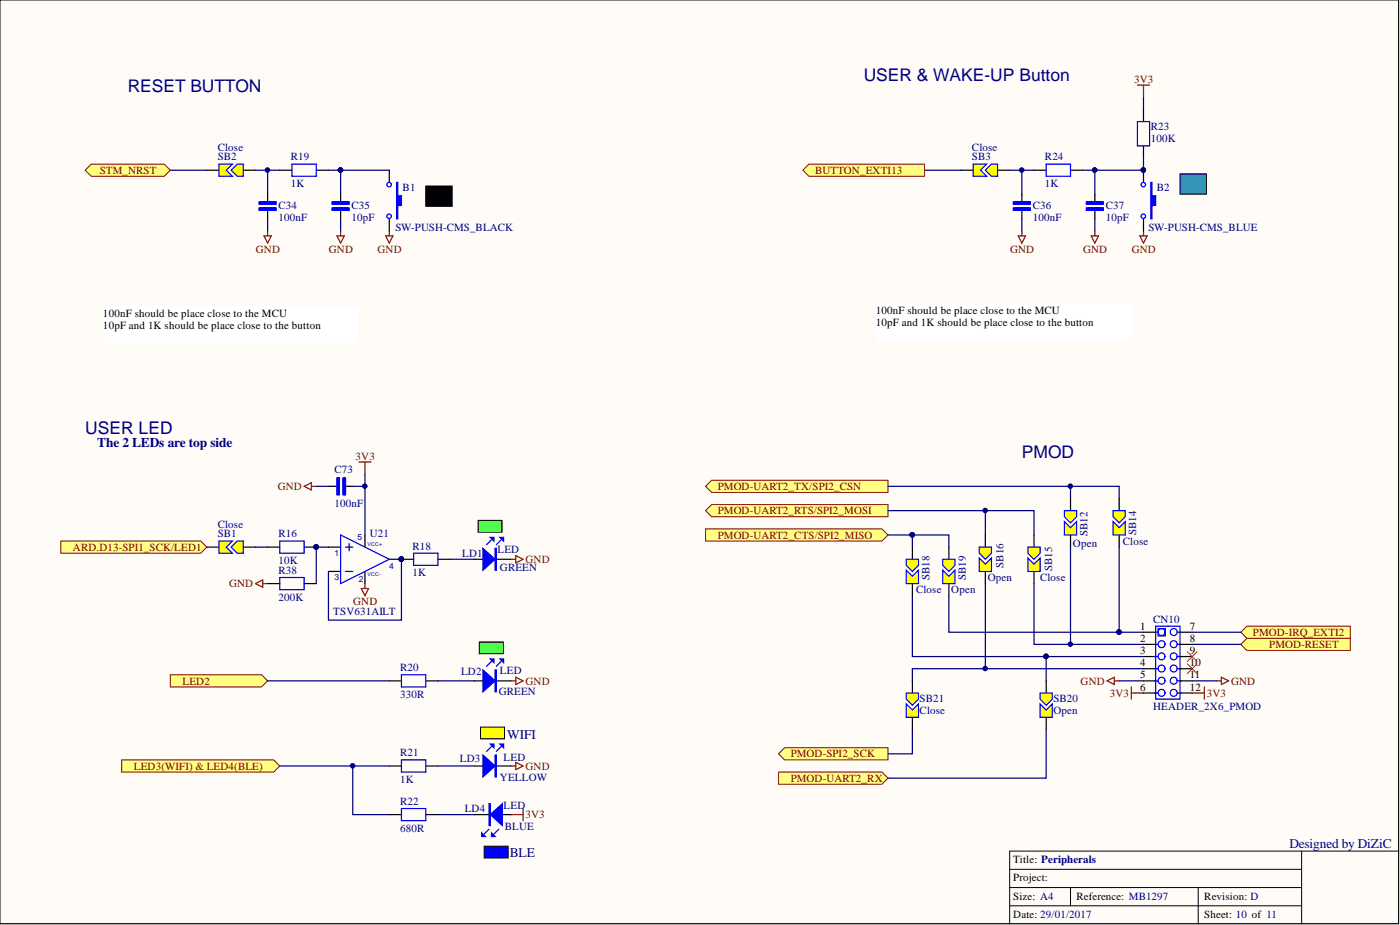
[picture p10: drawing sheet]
<svg xmlns="http://www.w3.org/2000/svg" width="292mm" height="193mm" viewBox="0 0 292 193" stroke-linecap="round" stroke-linejoin="round" font-family="sans-serif">
<defs><g id="words">
<g font-size="3.6" fill="#000080">
<text x="180.2" y="17">USER &amp; WAKE-UP Button</text>
<text x="26.7" y="19.3">RESET BUTTON</text>
<text x="17.8" y="90.5">USER LED</text>
<text x="213.2" y="95.6">PMOD</text>
</g>
<g font-size="2.8" fill="#000080">
<text x="20.3" y="93.3">The 2 LEDs are top side</text>
<text x="105.8" y="154.1">WIFI</text>
<text x="106.3" y="178.7">BLE</text>
<text x="269" y="177">Designed by DiZiC</text>
</g>
<g font-size="2.3" fill="#800000">
<text x="236.6" y="17.2">3V3</text>
<text x="20.8" y="36.3">STM_NRST</text>
<text x="170.1" y="36.3">BUTTON_EXTI13</text>
<text x="53.4" y="52.8">GND</text>
<text x="68.6" y="52.8">GND</text>
<text x="78.8" y="52.8">GND</text>
<text x="210.7" y="52.8">GND</text>
<text x="226" y="52.8">GND</text>
<text x="236.1" y="52.8">GND</text>
<text x="74.2" y="95.9">3V3</text>
<text x="58" y="102.2">GND</text>
<text x="149.7" y="107.3">PMOD-UART2_RTS/SPI2_MOSI</text>
<text x="149.7" y="102.2">PMOD-UART2_TX/SPI2_CSN</text>
<text x="149.7" y="112.4">PMOD-UART2_CTS/SPI2_MISO</text>
<text x="15.2" y="114.9">ARD.D13-SPI1_SCK/LED1</text>
<text x="109.6" y="117.4">GND</text>
<text x="47.8" y="122.5">GND</text>
<text x="73.7" y="126.3">GND</text>
<text x="261.4" y="132.7">PMOD-IRQ_EXTI2</text>
<text x="264.8" y="135.2">PMOD-RESET</text>
<text x="38.1" y="142.8">LED2</text>
<text x="109.6" y="142.8">GND</text>
<text x="225.5" y="142.8">GND</text>
<text x="256.9" y="142.8">GND</text>
<text x="231.6" y="145.3">3V3</text>
<text x="251.8" y="145.3">3V3</text>
<text x="27.9" y="160.6">LED3(WIFI) &amp; LED4(BLE)</text>
<text x="109.6" y="160.6">GND</text>
<text x="165" y="158">PMOD-SPI2_SCK</text>
<text x="165" y="163.1">PMOD-UART2_RX</text>
<text x="109.6" y="170.7">3V3</text>
</g>
<g font-size="2.3" fill="#000080">
<text x="240.1" y="27.1">R23</text>
<text x="240.1" y="29.7">100K</text>
<text x="45.4" y="33.5">SB2</text>
<text x="45.4" y="31.4">Close</text>
<text x="60.7" y="33.5">R19</text>
<text x="202.8" y="33.5">SB3</text>
<text x="202.8" y="31.4">Close</text>
<text x="218" y="33.5">R24</text>
<text x="60.7" y="39.1">1K</text>
<text x="84" y="39.8">B1</text>
<text x="218" y="39.1">1K</text>
<text x="241.4" y="39.8">B2</text>
<text x="58.1" y="43.6">C34</text>
<text x="58.1" y="46.2">100nF</text>
<text x="73.4" y="43.6">C35</text>
<text x="73.4" y="46.2">10pF</text>
<text x="215.5" y="43.6">C36</text>
<text x="215.5" y="46.2">100nF</text>
<text x="230.7" y="43.6">C37</text>
<text x="230.7" y="46.2">10pF</text>
<text x="82.5" y="48.2">SW-PUSH-CMS_BLACK</text>
<text x="239.6" y="48.2">SW-PUSH-CMS_BLUE</text>
<text x="69.8" y="98.7">C73</text>
<text x="69.8" y="105.8">100nF</text>
<text x="45.4" y="112.1">SB1</text>
<text x="45.4" y="110.1">Close</text>
<text x="58.1" y="112.1">R16</text>
<text x="77.2" y="112.1">U21</text>
<text x="226.9" y="111.9" transform="rotate(-90 226.9 111.9)">SB12</text>
<text x="234.3" y="113.6">Close</text>
<text x="237.1" y="111.6" transform="rotate(-90 237.1 111.6)">SB14</text>
<text x="58.1" y="117.7">10K</text>
<text x="58.1" y="119.7">R38</text>
<text x="86" y="114.6">R18</text>
<text x="96.4" y="116.2">LD1</text>
<text x="103.8" y="115.4">LED</text>
<text x="104.3" y="119.2">GREEN</text>
<text x="209.4" y="118.5" transform="rotate(-90 209.4 118.5)">SB16</text>
<text x="219.5" y="119.2" transform="rotate(-90 219.5 119.2)">SB15</text>
<text x="223.9" y="114.1">Open</text>
<text x="58.1" y="125.3">200K</text>
<text x="86" y="120.2">1K</text>
<text x="191.1" y="123.8">Close</text>
<text x="193.9" y="121" transform="rotate(-90 193.9 121)">SB18</text>
<text x="198.5" y="123.8">Open</text>
<text x="201.5" y="121" transform="rotate(-90 201.5 121)">SB19</text>
<text x="206.1" y="121.2">Open</text>
<text x="217" y="121.2">Close</text>
<text x="69.5" y="128.3">TSV631AILT</text>
<text x="240.6" y="129.9">CN10</text>
<text x="83.5" y="140">R20</text>
<text x="96.2" y="140.8">LD2</text>
<text x="104.3" y="140.5">LED</text>
<text x="83.5" y="145.6">330R</text>
<text x="104.1" y="145.1">GREEN</text>
<text x="191.9" y="146.4">SB21</text>
<text x="191.9" y="148.9">Close</text>
<text x="219.8" y="146.4">SB20</text>
<text x="219.8" y="148.9">Open</text>
<text x="240.6" y="148.1">HEADER_2X6_PMOD</text>
<text x="83.5" y="157.8">R21</text>
<text x="95.9" y="159">LD3</text>
<text x="105.1" y="158.8">LED</text>
<text x="83.5" y="163.3">1K</text>
<text x="83.5" y="167.9">R22</text>
<text x="104.3" y="162.8">YELLOW</text>
<text x="83.5" y="173.5">680R</text>
<text x="97" y="169.4">LD4</text>
<text x="105.1" y="168.7">LED</text>
<text x="105.3" y="173.2">BLUE</text>
</g>
<g font-size="2.3">
<text x="182.7" y="65.4">100nF should be place close to the MCU</text>
<text x="21.5" y="66">100nF should be place close to the MCU</text>
<text x="21.5" y="68.6">10pF and 1K should be place close to the button</text>
<text x="182.7" y="68">10pF and 1K should be place close to the button</text>
<text x="237.9" y="131.4">1</text>
<text x="248.2" y="131.4">7</text>
<text x="237.9" y="133.9">2</text>
<text x="237.9" y="136.5">3</text>
<text x="248.2" y="133.9">8</text>
<text x="248.2" y="136.5">9</text>
<text x="237.9" y="139">4</text>
<text x="237.9" y="141.5">5</text>
<text x="248.2" y="139">10</text>
<text x="248.2" y="141.5">11</text>
<text x="237.9" y="144.1">6</text>
<text x="248.2" y="144.1">12</text>
<text x="211.4" y="180.1">Title: Peripherals</text>
<text x="211.4" y="183.9">Project:</text>
<text x="211.4" y="187.8">Size: A4</text>
<text x="211.4" y="191.6">Date: 29/01/2017</text>
<text x="224.6" y="187.8">Reference: MB1297</text>
<text x="251.3" y="191.6">Sheet: 10 of 11</text>
<text x="251.3" y="187.8">Revision: D</text>
</g>
<g font-size="1.8" fill="#000080">
<text x="74.6" y="112.7">5</text>
<text x="69.8" y="116">1</text>
<text x="81.2" y="118.8">4</text>
<text x="69.8" y="121.1">3</text>
<text x="74.9" y="121.3">2</text>
</g>
<g font-size="1.1" fill="#000080">
<text x="76.7" y="113.9">VCC+</text>
<text x="76.7" y="120.2">VCC-</text>
</g>
</g></defs>
<path d="M0 0h291.8v192.7h-291.8z" fill="#fffcf8" stroke="#000" stroke-width=".21"/>
<path d="M271.6 177.6v15.2M291.9 177.6h-81.2v15.2M210.7 181.4h60.9M210.7 185.2h60.9M210.7 189h60.9M223.4 185.2v3.8M250 185.2v7.6" fill="none" stroke="#000" stroke-width=".21"/>
<path d="M35.5 140.8h19.1l1.2 1.2-1.2 1.3h-19.1z" fill-rule="evenodd" fill="#ffff80" stroke="#800000" stroke-width=".21"/>
<path d="M237.3 17.8h2.6M238.6 17.8v2.5" fill="none" stroke="#800000" stroke-width=".25"/>
<g fill="#0f0" stroke="#000" stroke-width=".21">
<path d="M99.7 108.6h5v2.4h-5z"/>
<path d="M100 133.9h5v2.5h-5z"/>
</g>
<path d="M88.8 38.8h5.5v4.2h-5.5z" fill="#000" stroke="#000" stroke-width=".21"/>
<path d="M246.2 36.3h5.5v4.2h-5.5z" fill="#009cca" stroke="#000" stroke-width=".21"/>
<g fill="#fff" stroke="#fff" stroke-width=".21">
<path d="M182.7 63.4h53.3v7.5h-53.3z"/>
<path d="M21.5 64h53.2v7.5h-53.2z"/>
</g>
<path d="M35.5 35.5h7.6M53.3 35.5h5.1M68.5 35.5h2.6M192.9 35.5h7.6M238.6 20.3v2.5M55.8 142h25.4M91.4 142h7.6" fill="none" stroke="#000080" stroke-width=".25"/>
<path d="M80.5 49.2h1.5l-.8 1.5zM81.2 48.2v1M237.8 49.2h1.5l-.7 1.5zM238.6 48.2v1M106.6 142h1M107.6 141.3l1.5 .7-1.5 .8z" fill="none" stroke="#800000" stroke-width=".25"/>
<circle cx="71" cy="35.5" r=".47" fill="#000080" stroke="#000080" stroke-width=".21"/>
<g fill="#ffff80" stroke="#800000" stroke-width=".21">
<path d="M17.8 35.5l1.2-1.3h15.3l1.2 1.3-1.2 1.3h-15.3z" fill-rule="evenodd"/>
<path d="M167.5 35.5l1.3-1.3h24.1v2.6h-24.1z" fill-rule="evenodd"/>
<path d="M258.9 134.4l1.3-1.2h21.5v2.5h-21.5z" fill-rule="evenodd"/>
<path d="M162.4 157.3l1.3-1.3h21.6v2.5h-21.6z" fill-rule="evenodd"/>
<path d="M258.9 131.9l1.3-1.3h21.5v2.6h-21.5z" fill-rule="evenodd"/>
<path d="M147.2 110.3h36.8l1.3 1.3-1.3 1.3h-36.8z" fill-rule="evenodd"/>
<path d="M147.2 106.5l1.3-1.2h36.8v2.5h-36.8z" fill-rule="evenodd"/>
<path d="M147.2 101.5l1.3-1.3h36.8v2.5h-36.8z" fill-rule="evenodd"/>
<path d="M162.4 161.1h21.6l1.3 1.2-1.3 1.3h-21.6z" fill-rule="evenodd"/>
</g>
<path d="M91.4 159.8h7.6M91.4 169.9h7.6" fill="none" stroke="#000080" stroke-width=".25"/>
<path d="M25.4 158.5h31.7l1.3 1.3-1.3 1.3h-31.7z" fill-rule="evenodd" fill="#ffff80" stroke="#800000" stroke-width=".21"/>
<path d="M106.6 116.7h1M107.6 115.9l1.5 .8-1.5 .7zM106.6 159.8h1M107.6 159l1.5 .8-1.5 .8zM106.6 169.9h2.5M109.1 168.7v2.5" fill="none" stroke="#800000" stroke-width=".25"/>
<path d="M58.4 159.8h22.8M73.6 159.8v10.1h7.6" fill="none" stroke="#000080" stroke-width=".25"/>
<circle cx="73.6" cy="159.8" r=".47" fill="#000080" stroke="#000080" stroke-width=".21"/>
<path d="M100.3 151.7h5v2.4h-5z" fill="#fe0" stroke="#000" stroke-width=".21"/>
<path d="M101 176.5h5v2.5h-5z" fill="#00f" stroke="#000" stroke-width=".21"/>
<path d="M236 143.3v2.5M236 144.6h2.6" fill="none" stroke="#800000" stroke-width=".25"/>
<path d="M12.7 112.9h29.2l1.2 1.2-1.2 1.3h-29.2z" fill-rule="evenodd" fill="#ffff80" stroke="#800000" stroke-width=".21"/>
<g fill="none" stroke="#000" stroke-width=".25">
<path d="M58.4 35.5h2.5M66 35.5h2.5M55.8 40.6v1.5M55.8 43.9v1.8M71.1 40.6v1.5M71.1 43.9v1.8M55.8 114.1h2.6M63.5 114.1h2.5M68.5 114.1h2.6M68.5 119.2h2.6M68.5 101.5h1.8M72.1 101.5h1.5"/>
<path d="M76.1 111.6v2.5M76.1 119.2v2.5M81.2 116.7h5.1M91.4 116.7h2.5M99 116.7h1.8M103.6 116.7h3M55.8 121.7h2.6M63.5 121.7h2.5M238.6 134.4h2.5M238.6 139.5h2.5M238.6 131.9h2.5M238.6 137h2.5"/>
<path d="M246.2 134.4h2.5M246.2 139.5h2.5M246.2 131.9h2.5M246.2 137h2.5M238.6 144.6h2.5M238.6 142h2.5M246.2 144.6h2.5M246.2 142h2.5"/>
</g>
<g fill="none" stroke="#00f" stroke-width=".25">
<path d="M60.9 34.2h5.1v2.6h-5.1zM54.1 42.1h3.5v.5h-3.5zM54.1 43.4h3.5v.5h-3.5zM69.3 42.1h3.5v.5h-3.5zM69.3 43.4h3.5v.5h-3.5zM70.3 99.7h.5v3.5h-.5zM71.6 99.7h.5v3.5h-.5zM58.4 112.9h5.1v2.5h-5.1zM71.1 111.6l10.1 5.1-10.1 5zM72.1 114.1h1.5M72.1 119.2h1.5M72.8 113.4v1.5"/>
<path d="M86.3 115.4h5.1v2.5h-5.1zM102.5 112.6l-1 1M104.6 112.6l-1 1M58.4 120.5h5.1v2.5h-5.1zM240.9 137h.7M240.9 139.5h.7M241.1 130.6h5.1v15.2h-5.1zM241.1 134.4h.5M241.1 131.9h.5M241.6 131.1h1.6v1.6h-1.6zM245.7 134.4h.5M245.7 137h.8"/>
<path d="M245.7 139.5h.8M245.7 131.9h.5M240.9 142h.7M240.9 144.6h.7M245.7 142h.8M245.7 144.6h.8"/>
<circle cx="242.4" cy="139.5" r=".72"/>
<circle cx="242.4" cy="136.9" r=".72"/>
<circle cx="242.4" cy="131.9" r=".72"/>
<circle cx="242.4" cy="134.4" r=".72"/>
<circle cx="244.9" cy="139.5" r=".72"/>
<circle cx="244.9" cy="136.9" r=".72"/>
<circle cx="244.9" cy="131.9" r=".72"/>
<circle cx="244.9" cy="134.4" r=".72"/>
<circle cx="242.4" cy="144.5" r=".72"/>
<circle cx="242.4" cy="142" r=".72"/>
<circle cx="244.9" cy="144.5" r=".72"/>
<circle cx="244.9" cy="142" r=".72"/>
</g>
<g fill="none" stroke="#800000" stroke-width=".25">
<path d="M55.1 49.2h1.5l-.8 1.5zM55.8 48.2v1M70.3 49.2h1.5l-.7 1.5zM71.1 48.2v1M74.9 96.4h2.5M76.1 96.4v2.5M63.5 101.5l1.5-.8v1.5zM65 101.5h1M53.3 121.7l1.5-.7v1.5zM54.8 121.7h1M75.4 122.8h1.5l-.8 1.5zM76.1 121.7v1.1"/>
<path d="M231 142l1.5-.7v1.5zM232.5 142h1M248.7 144.6h2.6M251.3 143.3v2.5M253.8 142h1M254.8 141.3l1.5 .7-1.5 .8z"/>
</g>
<g fill="none" stroke="#000080" stroke-width=".25">
<path d="M55.8 35.5v5.1M71.1 35.5v5.1M55.8 45.7v2.5M71.1 45.7v2.5M76.1 98.9v12.7M53.3 114.1h2.5M66 101.5h2.5M73.6 101.5h2.5M83.8 116.7v12.7h-15.3v-10.2M93.9 116.7h5.1M185.3 101.5h48.2v2.5M185.3 106.5h30.4v5.1"/>
<path d="M185.3 111.6h5.1M190.4 111.6h7.6v2.5M190.4 111.6v2.5M205.6 106.5v5.1M223.4 101.5v2.5M223.4 114.1v20.3M233.5 114.1v17.8M190.4 124.3v12.7h27.9M198 124.3v7.6h35.5M205.6 121.7v17.8M215.7 121.7v12.7h22.9M218.3 137h20.3"/>
<path d="M218.3 137v5M233.5 131.9h5.1M238.6 139.5h-48.2v2.5M248.7 134.4h10.2M248.7 131.9h10.2M190.4 152.2v5.1h-5.1M218.3 152.2v10.1h-33M233.5 142h5.1M248.7 142h5.1"/>
</g>
<path d="M247.7 136l2 2M247.7 138.5l2 2M249.7 136l-2 2M249.7 138.5l-2 2" fill="none" stroke="#f00" stroke-width=".21"/>
<g fill="#000080" stroke="#000080" stroke-width=".21">
<circle cx="223.3" cy="101.4" r=".47"/>
<circle cx="223.3" cy="134.4" r=".47"/>
<circle cx="205.5" cy="106.5" r=".47"/>
<circle cx="205.5" cy="139.5" r=".47"/>
<circle cx="218.2" cy="136.9" r=".47"/>
<circle cx="190.3" cy="111.6" r=".47"/>
<circle cx="233.5" cy="131.9" r=".47"/>
<circle cx="83.7" cy="116.6" r=".47"/>
<circle cx="55.8" cy="35.5" r=".47"/>
<circle cx="71" cy="35.5" r=".47"/>
<circle cx="76.1" cy="101.4" r=".47"/>
<circle cx="66" cy="114.1" r=".47"/>
</g>
<path d="M54.3 42.4h3.1M54.3 43.6h3.1M69.5 42.4h3.1M69.5 43.6h3.1M70.6 99.9v3.1M71.8 99.9v3.1" fill="none" stroke="#00f" stroke-width=".76"/>
<path d="M100.8 114.4l2.5 2.3-2.5 2.3z" fill="#00f"/>
<path d="M100.8 114.4l2.5 2.3-2.5 2.3zM103.3 114.4h.3v4.6h-.3zM103.4 114.4v4.6" fill="none" stroke="#00f" stroke-width=".25"/>
<path d="M104.3 112.1h.8v.8z" fill="#00f"/>
<path d="M104.3 112.1h.8v.8z" fill="none" stroke="#00f" stroke-width=".25"/>
<path d="M102.3 112.1h.7v.8z" fill="#00f"/>
<path d="M102.3 112.1h.7v.8zM102.5 138l-1 1M104.6 138l-1 1" fill="none" stroke="#00f" stroke-width=".25"/>
<path d="M99 142h1.8M103.6 142h3" fill="none" stroke="#000" stroke-width=".25"/>
<path d="M100.8 139.8l2.5 2.2-2.5 2.3z" fill="#00f"/>
<path d="M100.8 139.8l2.5 2.2-2.5 2.3zM103.3 139.8h.3v4.5h-.3zM103.4 139.8v4.5" fill="none" stroke="#00f" stroke-width=".25"/>
<path d="M104.3 137.5h.8v.7z" fill="#00f"/>
<path d="M104.3 137.5h.8v.7z" fill="none" stroke="#00f" stroke-width=".25"/>
<path d="M102.3 137.5h.7v.7z" fill="#00f"/>
<path d="M102.3 137.5h.7v.7zM102.5 155.7l-1 1.1M104.6 155.7l-1 1.1" fill="none" stroke="#00f" stroke-width=".25"/>
<path d="M68.5 114.1h-2.5v7.6" fill="none" stroke="#000080" stroke-width=".25"/>
<circle cx="66" cy="114.1" r=".47" fill="#000080" stroke="#000080" stroke-width=".21"/>
<path d="M99 159.8h1.8M103.6 159.8h3" fill="none" stroke="#000" stroke-width=".25"/>
<path d="M100.8 157.5l2.5 2.3-2.5 2.3z" fill="#00f"/>
<path d="M100.8 157.5l2.5 2.3-2.5 2.3zM103.3 157.5h.3v4.6h-.3zM103.4 157.5v4.6" fill="none" stroke="#00f" stroke-width=".25"/>
<path d="M104.3 155.2h.8v.8z" fill="#00f"/>
<path d="M104.3 155.2h.8v.8z" fill="none" stroke="#00f" stroke-width=".25"/>
<path d="M102.3 155.2h.7v.8z" fill="#00f"/>
<path d="M102.3 155.2h.7v.8zM102 173l-1 1M104.1 173l-1.1 1" fill="none" stroke="#00f" stroke-width=".25"/>
<path d="M99 169.9h3M104.8 169.9h1.8" fill="none" stroke="#000" stroke-width=".25"/>
<path d="M102.3 169.9l2.5-2.2v4.5z" fill="#00f"/>
<path d="M102 167.7h.3v4.5h-.3zM102.2 167.7v4.5M102.3 169.9l2.5-2.2v4.5z" fill="none" stroke="#00f" stroke-width=".25"/>
<path d="M100.5 173.7l.8 .8h-.8z" fill="#00f"/>
<path d="M100.5 173.7l.8 .8h-.8z" fill="none" stroke="#00f" stroke-width=".25"/>
<path d="M102.5 173.7l.8 .8h-.8z" fill="#00f"/>
<path d="M218.3 34.2h5.1v2.6h-5.1zM237.3 25.4h2.6v5h-2.6zM211.4 42.1h3.6v.5h-3.6zM211.4 43.4h3.6v.5h-3.6zM226.7 42.1h3.5v.5h-3.5zM226.7 43.4h3.5v.5h-3.5zM83.8 140.8h5v2.5h-5zM83.8 158.5h5v2.6h-5zM83.8 168.7h5v2.5h-5zM102.5 173.7l.8 .8h-.8z" fill="none" stroke="#00f" stroke-width=".25"/>
<path d="M210.7 35.5h5M213.2 35.5v5.1M225.9 35.5h2.5v5.1M213.2 45.7v2.5M228.4 45.7v2.5" fill="none" stroke="#000080" stroke-width=".25"/>
<g fill="#000080" stroke="#000080" stroke-width=".21">
<circle cx="228.4" cy="35.5" r=".47"/>
<circle cx="213.2" cy="35.5" r=".47"/>
</g>
<path d="M212.4 49.2h1.6l-.8 1.5zM213.2 48.2v1M227.7 49.2h1.5l-.8 1.5zM228.4 48.2v1" fill="none" stroke="#800000" stroke-width=".25"/>
<g fill="none" stroke="#000" stroke-width=".25">
<path d="M43.1 35.5h2.6M50.8 35.5h2.5M215.7 35.5h2.6M223.4 35.5h2.5M238.6 22.8v2.6M238.6 30.4v2.6M213.2 40.6v1.5M213.2 43.9v1.8M228.4 40.6v1.5M228.4 43.9v1.8M81.2 142h2.6M81.2 159.8h2.6"/>
<path d="M88.8 142h2.6M88.8 159.8h2.6M81.2 169.9h2.6M88.8 169.9h2.6"/>
</g>
<path d="M211.7 42.4h3M211.7 43.6h3M226.9 42.4h3.1M226.9 43.6h3.1" fill="none" stroke="#00f" stroke-width=".76"/>
<path d="M48.2 35.5l1.3-1.3h1.3v2.6h-1.3z" fill-rule="evenodd" fill="#ff0"/>
<path d="M48.2 35.5l1.3-1.3h1.3v2.6h-1.3z" fill="none" stroke="#00f" stroke-width=".25"/>
<path d="M45.7 34.2h2.8l-1.3 1.3 1.3 1.3h-2.8z" fill-rule="evenodd" fill="#ff0"/>
<path d="M45.7 34.2h2.8l-1.3 1.3 1.3 1.3h-2.8z" fill="none" stroke="#00f" stroke-width=".25"/>
<path d="M43.1 114.1h2.6M50.8 114.1h2.5" fill="none" stroke="#000" stroke-width=".25"/>
<path d="M48.2 114.1l1.3-1.2h1.3v2.5h-1.3z" fill-rule="evenodd" fill="#ff0"/>
<path d="M48.2 114.1l1.3-1.2h1.3v2.5h-1.3z" fill="none" stroke="#00f" stroke-width=".25"/>
<path d="M45.7 112.9h2.8l-1.3 1.2 1.3 1.3h-2.8z" fill-rule="evenodd" fill="#ff0"/>
<path d="M45.7 112.9h2.8l-1.3 1.2 1.3 1.3h-2.8z" fill="none" stroke="#00f" stroke-width=".25"/>
<path d="M200.5 35.5h2.5M208.1 35.5h2.6" fill="none" stroke="#000" stroke-width=".25"/>
<path d="M205.6 35.5l1.3-1.3h1.2v2.6h-1.2z" fill-rule="evenodd" fill="#ff0"/>
<path d="M205.6 35.5l1.3-1.3h1.2v2.6h-1.2z" fill="none" stroke="#00f" stroke-width=".25"/>
<path d="M203 34.2h2.8l-1.2 1.3 1.2 1.3h-2.8z" fill-rule="evenodd" fill="#ff0"/>
<path d="M203 34.2h2.8l-1.2 1.3 1.2 1.3h-2.8z" fill="none" stroke="#00f" stroke-width=".25"/>
<path d="M233.5 104v2.5M233.5 111.6v2.5" fill="none" stroke="#000" stroke-width=".25"/>
<path d="M232.2 106.5h2.6v1.3l-1.3 1.3-1.3-1.3z" fill-rule="evenodd" fill="#ff0"/>
<path d="M232.2 106.5h2.6v1.3l-1.3 1.3-1.3-1.3z" fill="none" stroke="#00f" stroke-width=".25"/>
<path d="M232.2 108.8l1.3 1.3 1.3-1.3v2.8h-2.6z" fill-rule="evenodd" fill="#ff0"/>
<path d="M232.2 108.8l1.3 1.3 1.3-1.3v2.8h-2.6z" fill="none" stroke="#00f" stroke-width=".25"/>
<path d="M223.4 104v2.5M223.4 111.6v2.5" fill="none" stroke="#000" stroke-width=".25"/>
<path d="M222.1 106.5h2.5v1.3l-1.2 1.3-1.3-1.3z" fill-rule="evenodd" fill="#ff0"/>
<path d="M222.1 106.5h2.5v1.3l-1.2 1.3-1.3-1.3z" fill="none" stroke="#00f" stroke-width=".25"/>
<path d="M222.1 108.8l1.3 1.3 1.2-1.3v2.8h-2.5z" fill-rule="evenodd" fill="#ff0"/>
<path d="M222.1 108.8l1.3 1.3 1.2-1.3v2.8h-2.5z" fill="none" stroke="#00f" stroke-width=".25"/>
<path d="M215.7 111.6v2.5M215.7 119.2v2.5" fill="none" stroke="#000" stroke-width=".25"/>
<path d="M214.5 114.1h2.5v1.3l-1.3 1.3-1.2-1.3z" fill-rule="evenodd" fill="#ff0"/>
<path d="M214.5 114.1h2.5v1.3l-1.3 1.3-1.2-1.3z" fill="none" stroke="#00f" stroke-width=".25"/>
<path d="M214.5 116.4l1.2 1.3 1.3-1.3v2.8h-2.5z" fill-rule="evenodd" fill="#ff0"/>
<path d="M214.5 116.4l1.2 1.3 1.3-1.3v2.8h-2.5z" fill="none" stroke="#00f" stroke-width=".25"/>
<path d="M205.6 111.6v2.5M205.6 119.2v2.5" fill="none" stroke="#000" stroke-width=".25"/>
<path d="M204.3 114.1h2.6v1.3l-1.3 1.3-1.3-1.3z" fill-rule="evenodd" fill="#ff0"/>
<path d="M204.3 114.1h2.6v1.3l-1.3 1.3-1.3-1.3z" fill="none" stroke="#00f" stroke-width=".25"/>
<path d="M204.3 116.4l1.3 1.3 1.3-1.3v2.8h-2.6z" fill-rule="evenodd" fill="#ff0"/>
<path d="M204.3 116.4l1.3 1.3 1.3-1.3v2.8h-2.6z" fill="none" stroke="#00f" stroke-width=".25"/>
<path d="M198 114.1v2.6M198 121.7v2.6" fill="none" stroke="#000" stroke-width=".25"/>
<path d="M196.7 116.7h2.5v1.2l-1.2 1.3-1.3-1.3z" fill-rule="evenodd" fill="#ff0"/>
<path d="M196.7 116.7h2.5v1.2l-1.2 1.3-1.3-1.3z" fill="none" stroke="#00f" stroke-width=".25"/>
<path d="M196.7 119l1.3 1.2 1.2-1.2v2.7h-2.5z" fill-rule="evenodd" fill="#ff0"/>
<path d="M196.7 119l1.3 1.2 1.2-1.2v2.7h-2.5z" fill="none" stroke="#00f" stroke-width=".25"/>
<path d="M190.4 114.1v2.6M190.4 121.7v2.6" fill="none" stroke="#000" stroke-width=".25"/>
<path d="M189.1 116.7h2.5v1.2l-1.2 1.3-1.3-1.3z" fill-rule="evenodd" fill="#ff0"/>
<path d="M189.1 116.7h2.5v1.2l-1.2 1.3-1.3-1.3z" fill="none" stroke="#00f" stroke-width=".25"/>
<path d="M189.1 119l1.3 1.2 1.2-1.2v2.7h-2.5z" fill-rule="evenodd" fill="#ff0"/>
<path d="M189.1 119l1.3 1.2 1.2-1.2v2.7h-2.5z" fill="none" stroke="#00f" stroke-width=".25"/>
<path d="M190.4 142v2.6M190.4 149.6v2.6" fill="none" stroke="#000" stroke-width=".25"/>
<path d="M189.1 144.6h2.5v1.2l-1.2 1.3-1.3-1.3z" fill-rule="evenodd" fill="#ff0"/>
<path d="M189.1 144.6h2.5v1.2l-1.2 1.3-1.3-1.3z" fill="none" stroke="#00f" stroke-width=".25"/>
<path d="M189.1 146.9l1.3 1.2 1.2-1.2v2.7h-2.5z" fill-rule="evenodd" fill="#ff0"/>
<path d="M189.1 146.9l1.3 1.2 1.2-1.2v2.7h-2.5z" fill="none" stroke="#00f" stroke-width=".25"/>
<path d="M218.3 142v2.6M218.3 149.6v2.6" fill="none" stroke="#000" stroke-width=".25"/>
<path d="M217 144.6h2.5v1.2l-1.2 1.3-1.3-1.3z" fill-rule="evenodd" fill="#ff0"/>
<path d="M217 144.6h2.5v1.2l-1.2 1.3-1.3-1.3z" fill="none" stroke="#00f" stroke-width=".25"/>
<path d="M217 146.9l1.3 1.2 1.2-1.2v2.7h-2.5z" fill-rule="evenodd" fill="#ff0"/>
<path d="M217 146.9l1.3 1.2 1.2-1.2v2.7h-2.5z" fill="none" stroke="#00f" stroke-width=".25"/>
<path d="M81.2 35.5v2.5M81.2 45.7v2.5" fill="none" stroke="#000" stroke-width=".25"/>
<path d="M82.7 38h.3v2.8h.8v2.1h-.8v2.8h-.3z" fill-rule="evenodd" fill="#00f"/>
<g fill="none" stroke="#00f" stroke-width=".25">
<path d="M82.7 38h.3v2.8h.8v2.1h-.8v2.8h-.3z"/>
<circle cx="81.2" cy="38.5" r=".47"/>
<circle cx="81.2" cy="45.1" r=".47"/>
</g>
<path d="M238.6 35.5v2.5M238.6 45.7v2.5" fill="none" stroke="#000" stroke-width=".25"/>
<circle cx="238.5" cy="35.5" r=".47" fill="#000080" stroke="#000080" stroke-width=".21"/>
<path d="M240.1 38h.3v2.8h.7v2.1h-.7v2.8h-.3z" fill-rule="evenodd" fill="#00f"/>
<g fill="none" stroke="#00f" stroke-width=".25">
<path d="M240.1 38h.3v2.8h.7v2.1h-.7v2.8h-.3z"/>
<circle cx="238.5" cy="38.5" r=".47"/>
<circle cx="238.5" cy="45.1" r=".47"/>
</g>
<g fill="#000080" stroke="#000080" stroke-width=".21">
<circle cx="238.5" cy="35.5" r=".47"/>
<circle cx="71" cy="35.5" r=".47"/>
<circle cx="228.4" cy="35.5" r=".47"/>
</g>
<path d="M71.1 35.5h10.1M238.6 33v2.5h-10.2" fill="none" stroke="#000080" stroke-width=".25"/>
<use href="#words"/>
</svg>
